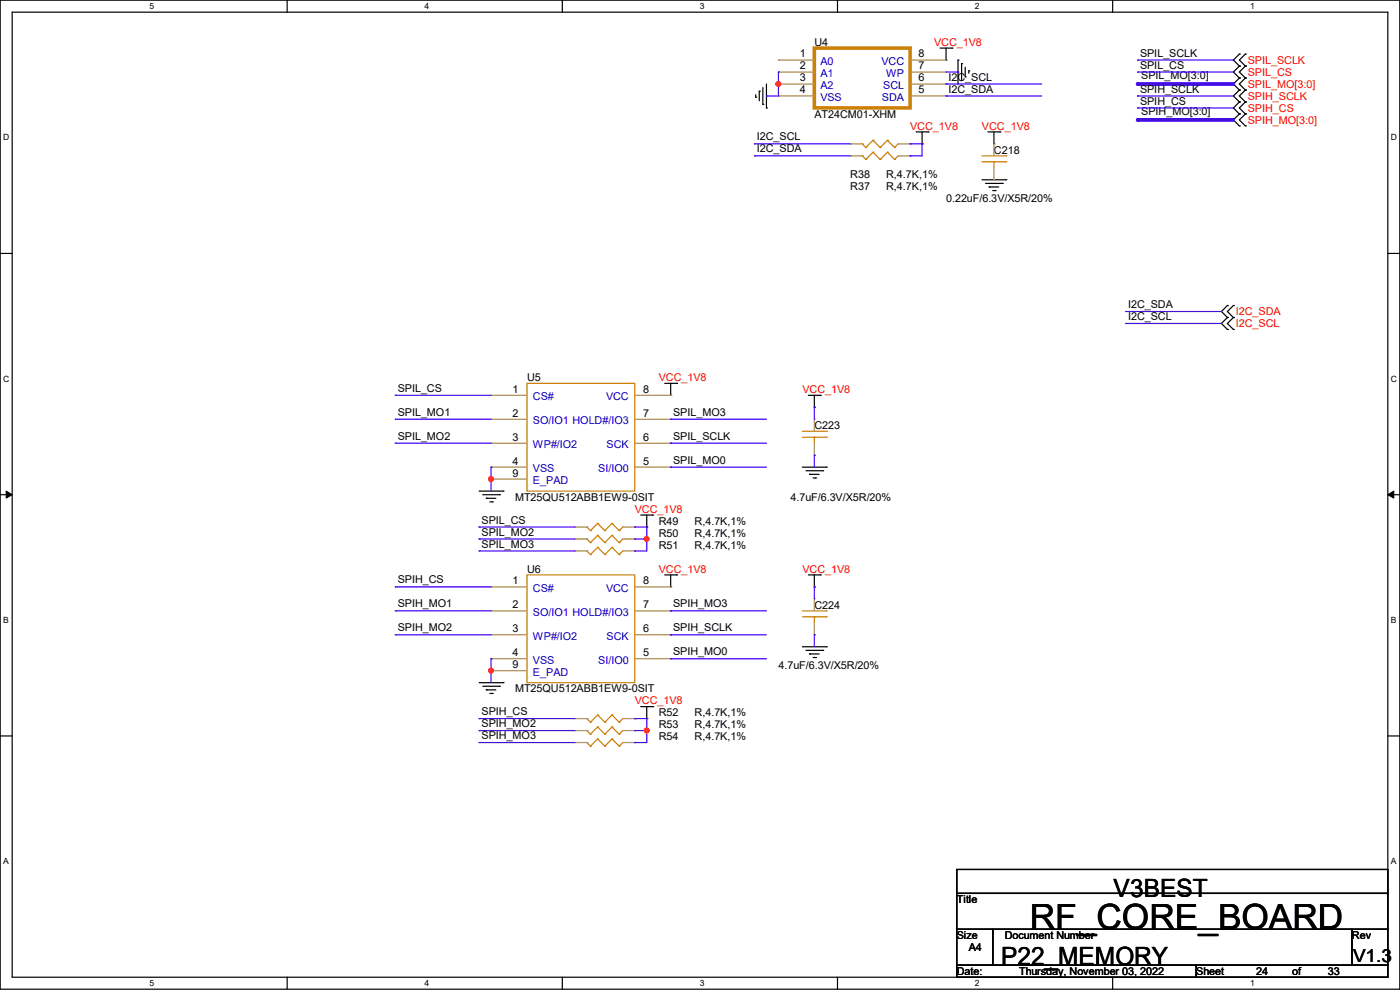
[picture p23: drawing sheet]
<svg xmlns="http://www.w3.org/2000/svg" width="297mm" height="210mm" viewBox="0 0 297 210" stroke-linecap="round" stroke-linejoin="round" font-family="sans-serif">
<defs><g id="words">
<text font-size="7.4" x="218.5" y="197.1">RF_CORE_BOARD</text>
<g font-size="5.3">
<text x="236.3" y="190.2">V3BEST</text>
<text x="212.4" y="204.7">P22_MEMORY</text>
</g>
<text font-size="3.8" x="287.1" y="204.1">V1.3</text>
<g font-size="2.3">
<text x="172.8" y="9.7">U4</text>
<text x="169.7" y="12.2">1</text>
<text x="169.7" y="14.7">2</text>
<text x="169.7" y="17.3">3</text>
<text x="194.9" y="12.2">8</text>
<text x="194.9" y="14.7">7</text>
<text x="194.9" y="17.3">6</text>
<text x="201.2" y="17.1">I2C_SCL</text>
<text x="241.9" y="12">SPIL_SCLK</text>
<text x="241.9" y="14.6">SPIL_CS</text>
<text x="242.1" y="16.8">SPIL_MO[3:0]</text>
<text x="169.7" y="19.8">4</text>
<text x="194.9" y="19.8">5</text>
<text x="201.2" y="19.6">I2C_SDA</text>
<text x="241.9" y="19.6">SPIH_SCLK</text>
<text x="241.9" y="22.2">SPIH_CS</text>
<text x="160.6" y="29.8">I2C_SCL</text>
<text x="172.8" y="25">AT24CM01-XHM</text>
<text x="242.1" y="24.5">SPIH_MO[3:0]</text>
<text x="160.6" y="32.3">I2C_SDA</text>
<text x="210.9" y="32.6">C218</text>
<text x="180.4" y="40.2">R37</text>
<text x="180.4" y="37.7">R38</text>
<text x="188" y="40.2">R,4.7K,1%</text>
<text x="188" y="37.7">R,4.7K,1%</text>
<text x="200.7" y="42.8">0.22uF/6.3V/X5R/20%</text>
<text x="239.3" y="65.4">I2C_SDA</text>
<text x="239.3" y="67.9">I2C_SCL</text>
<text x="84.4" y="83.1">SPIL_CS</text>
<text x="108.8" y="83.3">1</text>
<text x="111.8" y="80.9">U5</text>
<text x="136.4" y="83.3">8</text>
<text x="84.4" y="88.2">SPIL_MO1</text>
<text x="108.8" y="88.4">2</text>
<text x="136.4" y="88.4">7</text>
<text x="142.8" y="88.2">SPIL_MO3</text>
<text x="84.4" y="93.3">SPIL_MO2</text>
<text x="108.8" y="93.5">3</text>
<text x="136.4" y="93.5">6</text>
<text x="142.8" y="93.3">SPIL_SCLK</text>
<text x="172.8" y="91">C223</text>
<text x="108.8" y="98.6">4</text>
<text x="108.8" y="101.1">9</text>
<text x="136.4" y="98.6">5</text>
<text x="142.8" y="98.4">SPIL_MO0</text>
<text x="109.3" y="106.3">MT25QU512ABB1EW9-0SIT</text>
<text x="167.7" y="106.3">4.7uF/6.3V/X5R/20%</text>
<text x="102.2" y="111.1">SPIL_CS</text>
<text x="102.2" y="113.6">SPIL_MO2</text>
<text x="139.7" y="113.9">R50</text>
<text x="139.7" y="111.3">R49</text>
<text x="147.4" y="113.9">R,4.7K,1%</text>
<text x="147.4" y="111.3">R,4.7K,1%</text>
<text x="102.2" y="116.2">SPIL_MO3</text>
<text x="139.7" y="116.4">R51</text>
<text x="147.4" y="116.4">R,4.7K,1%</text>
<text x="84.4" y="123.8">SPIH_CS</text>
<text x="108.8" y="124">1</text>
<text x="111.8" y="121.5">U6</text>
<text x="136.4" y="124">8</text>
<text x="84.4" y="128.9">SPIH_MO1</text>
<text x="108.8" y="129">2</text>
<text x="136.4" y="129">7</text>
<text x="142.8" y="128.9">SPIH_MO3</text>
<text x="172.8" y="129.1">C224</text>
<text x="84.4" y="133.9">SPIH_MO2</text>
<text x="108.8" y="134.1">3</text>
<text x="136.4" y="134.1">6</text>
<text x="142.8" y="133.9">SPIH_SCLK</text>
<text x="108.8" y="139.2">4</text>
<text x="108.8" y="141.7">9</text>
<text x="136.4" y="139.2">5</text>
<text x="142.8" y="139">SPIH_MO0</text>
<text x="165.1" y="141.8">4.7uF/6.3V/X5R/20%</text>
<text x="109.3" y="146.9">MT25QU512ABB1EW9-0SIT</text>
<text x="102.2" y="151.7">SPIH_CS</text>
<text x="102.2" y="154.3">SPIH_MO2</text>
<text x="139.7" y="152">R52</text>
<text x="139.7" y="154.5">R53</text>
<text x="147.4" y="152">R,4.7K,1%</text>
<text x="147.4" y="154.5">R,4.7K,1%</text>
<text x="102.2" y="156.8">SPIH_MO3</text>
<text x="139.7" y="157.1">R54</text>
<text x="147.4" y="157.1">R,4.7K,1%</text>
<text x="203" y="191.6">Title</text>
<text x="203" y="199.2">Size</text>
<text x="205.5" y="201.8">A4</text>
<text x="213.1" y="199.2">Document Number</text>
<text x="286.8" y="199.2">Rev</text>
<text x="203" y="206.8">Date:</text>
<text x="216.2" y="206.8">Thursday, November 03, 2022</text>
<text x="253.8" y="206.8">Sheet</text>
<text x="266.5" y="206.8">24</text>
<text x="274.1" y="206.8">of</text>
<text x="281.7" y="206.8">33</text>
</g>
<g font-size="2.3" fill="#f00">
<text x="198.2" y="9.7">VCC_1V8</text>
<text x="264.7" y="13.5">SPIL_SCLK</text>
<text x="264.7" y="16.1">SPIL_CS</text>
<text x="264.7" y="18.6">SPIL_MO[3:0]</text>
<text x="264.7" y="21.2">SPIH_SCLK</text>
<text x="264.7" y="23.7">SPIH_CS</text>
<text x="193.1" y="27.5">VCC_1V8</text>
<text x="208.3" y="27.5">VCC_1V8</text>
<text x="264.7" y="26.2">SPIH_MO[3:0]</text>
<text x="262.2" y="66.9">I2C_SDA</text>
<text x="262.2" y="69.4">I2C_SCL</text>
<text x="139.7" y="80.9">VCC_1V8</text>
<text x="170.2" y="83.4">VCC_1V8</text>
<text x="134.7" y="108.8">VCC_1V8</text>
<text x="139.7" y="121.5">VCC_1V8</text>
<text x="170.2" y="121.5">VCC_1V8</text>
<text x="134.7" y="149.4">VCC_1V8</text>
</g>
<g font-size="2.3" fill="#00c">
<text x="174" y="13.8">A0</text>
<text x="174" y="16.3">A1</text>
<text x="187" y="13.8">VCC</text>
<text x="188" y="16.3">WP</text>
<text x="174" y="18.9">A2</text>
<text x="174" y="21.4">VSS</text>
<text x="187.1" y="21.4">SDA</text>
<text x="187.4" y="18.9">SCL</text>
<text x="113.1" y="84.9">CS#</text>
<text x="128.6" y="84.9">VCC</text>
<text x="113.1" y="95.1">WP#/IO2</text>
<text x="113.1" y="90">SO/IO1 HOLD#/IO3</text>
<text x="128.7" y="95.1">SCK</text>
<text x="113.1" y="100.2">VSS</text>
<text x="126.9" y="100.2">SI/IO0</text>
<text x="113.1" y="102.7">E_PAD</text>
<text x="113.1" y="125.6">CS#</text>
<text x="128.6" y="125.6">VCC</text>
<text x="113.1" y="130.6">SO/IO1 HOLD#/IO3</text>
<text x="113.1" y="135.7">WP#/IO2</text>
<text x="128.7" y="135.7">SCK</text>
<text x="113.1" y="140.8">VSS</text>
<text x="113.1" y="143.3">E_PAD</text>
<text x="126.9" y="140.8">SI/IO0</text>
</g>
<g font-size="1.8">
<text x="31.7" y="1.9">5</text>
<text x="90.1" y="1.9">4</text>
<text x="148.5" y="1.9">3</text>
<text x="206.8" y="1.9">2</text>
<text x="265.2" y="1.9">1</text>
<text x=".7" y="29.8">D</text>
<text x="295.1" y="29.8">D</text>
<text x=".7" y="80.9">C</text>
<text x="295.1" y="80.9">C</text>
<text x=".7" y="132.1">B</text>
<text x="295.1" y="132.1">B</text>
<text x=".7" y="183.3">A</text>
<text x="295.1" y="183.3">A</text>
<text x="31.7" y="209.2">5</text>
<text x="90.1" y="209.2">4</text>
<text x="148.5" y="209.2">3</text>
<text x="206.8" y="209.2">2</text>
<text x="265.2" y="209.2">1</text>
</g>
</g></defs>
<path d="M0 0h297v209.8h-297zM2.6 2.6h291.8v204.7h-291.8z" fill="none" stroke="#000" stroke-width=".25"/>
<g fill="#fff">
<path d="M31.7 .3h1v2h-1z"/>
<path d="M31.7 207.6h1v1.9h-1z"/>
</g>
<path d="M60.9 0v2.6M60.9 207.3v2.5" fill="none" stroke="#000" stroke-width=".25"/>
<g fill="#fff">
<path d="M90.1 .3h1v2h-1z"/>
<path d="M90.1 207.6h1v1.9h-1z"/>
</g>
<path d="M119.3 0v2.6M119.3 207.3v2.5" fill="none" stroke="#000" stroke-width=".25"/>
<g fill="#fff">
<path d="M148.5 .3h.9v2h-.9z"/>
<path d="M148.5 207.6h.9v1.9h-.9z"/>
</g>
<path d="M177.7 0v2.6M177.7 207.3v2.5" fill="none" stroke="#000" stroke-width=".25"/>
<g fill="#fff">
<path d="M206.8 .3h1v2h-1z"/>
<path d="M206.8 207.6h1v1.9h-1z"/>
</g>
<path d="M236.1 0v2.6M236.1 207.3v2.5" fill="none" stroke="#000" stroke-width=".25"/>
<g fill="#fff">
<path d="M265.2 .3h1v2h-1z"/>
<path d="M265.2 207.6h1v1.9h-1z"/>
<path d="M.7 28.2h1.2v1.9h-1.2z"/>
<path d="M295.1 28.2h1.2v1.9h-1.2z"/>
<path d="M.7 79.3h1.2v2h-1.2z"/>
<path d="M295.1 79.3h1.2v2h-1.2z"/>
</g>
<path d="M0 53.8h2.6M294.4 53.8h2.6" fill="none" stroke="#000" stroke-width=".25"/>
<g fill="#fff">
<path d="M.7 130.5h1.2v2h-1.2z"/>
<path d="M295.1 130.5h1.1v2h-1.1z"/>
</g>
<path d="M0 104.9h2.6M294.4 104.9h2.6" fill="none" stroke="#000" stroke-width=".25"/>
<path d="M1.3 104.2l1.3 .7-1.3 .8zM294.4 104.9l1.3-.7v1.5z" fill="#000" stroke="#000" stroke-width=".21"/>
<g fill="#fff">
<path d="M.7 181.7h1.2v2h-1.2z"/>
<path d="M295.1 181.7h1.1v2h-1.1z"/>
</g>
<g fill="none" stroke="#000" stroke-width=".25">
<path d="M161.1 19.3h.1M161.1 19.3v2.1M161.8 18.6v3.5M162.6 17.8v5.1M199.4 10.2h2.6M200.7 12.7h.1M200.7 10.2v2.5M202 10.2h.1M203.2 12.7h.1M203.2 12.7v5.1M204 13.5h.1M204 13.5v3.6"/>
<path d="M204.8 16.3h.1M204.8 14.3v2M205.5 15h.1M205.5 15v.5M262.9 16.6h.1M262.9 19.1h.1M262.9 11.5h.1M262.9 14h.1M262.9 16.6l-1.2 1.2 1.2 1.3M262.9 11.5l-1.2 1.2 1.2 1.3M262.9 14l-1.2 1.3 1.2 1.3M262.9 19.1l-1.2 1.3 1.2 1.2"/>
<path d="M264.2 19.1h.1M264.2 16.6h.1M264.2 14h.1M264.2 11.5h.1M264.2 16.6l-1.3 1.2 1.3 1.3M264.2 11.5l-1.3 1.2 1.3 1.3M264.2 14l-1.3 1.3 1.3 1.3M264.2 19.1l-1.3 1.3 1.3 1.2M160.3 20.6h.1M160.3 20.1v.5M161.8 22.1h.1M162.6 22.9h.1"/>
<path d="M194.4 28h2.5M195.6 30.5h.1M195.6 28v2.5M196.9 28h.1M208.3 38.1h5.1M209.1 38.9h3.5M209.6 28h2.5M209.8 39.7h.1M209.8 39.7h2.1M210.9 30.5h.1M210.9 28v2.5M212.1 28h.1"/>
<path d="M212.6 38.9h.1M213.4 38.1h.1M262.9 24.2h.1M262.9 26.7h.1M262.9 21.6h.1M262.9 24.2l-1.2 1.2 1.2 1.3M262.9 21.6l-1.2 1.3 1.2 1.3M264.2 26.7h.1M264.2 24.2h.1M264.2 21.6h.1M264.2 24.2l-1.3 1.2 1.3 1.3M264.2 21.6l-1.3 1.3 1.3 1.3"/>
<path d="M210.6 40.4h.5M211.1 40.4h.1M260.4 64.8h.1M260.4 67.4h.1M260.4 69.9h.1M260.4 64.8l-1.3 1.3 1.3 1.3M260.4 67.4l-1.3 1.2 1.3 1.3M261.7 67.4h.1M261.7 64.8h.1M261.7 69.9h.1M261.7 64.8l-1.3 1.3 1.3 1.3M261.7 67.4l-1.3 1.2 1.3 1.3"/>
<path d="M141 81.3h2.6M142.3 83.9h.1M142.3 81.3v2.6M143.6 81.3h.1M170.2 99.1h5.1M171 99.9h3.5M171.5 83.9h2.5M172.8 86.4h.1M172.8 83.9v2.5M174 83.9h.1M174.5 99.9h.1M175.3 99.1h.1"/>
<path d="M101.6 104.2h5.1M102.4 104.9h3.6M103.2 105.7h.1M103.2 105.7h2M103.9 106.5h.5M104.4 106.5h.1M106 104.9h.1M106.7 104.2h.1M135.9 109.3h2.6M137.2 111.8h.1M137.2 109.3v2.5M138.5 109.3h.1"/>
<path d="M171.7 100.6h.1M171.7 100.6h2.1M172.5 101.4h.5M173 101.4h.1M141 122h2.6M142.3 124.5h.1M142.3 122v2.5M143.6 122h.1M170.2 137.2h5.1M171 138h3.5M171.5 122h2.5M171.7 138.7h.1"/>
<path d="M171.7 138.7h2.1M172.5 139.5h.5M172.8 124.5h.1M172.8 122v2.5M173 139.5h.1M174 122h.1M174.5 138h.1M175.3 137.2h.1M0 156.1h2.6M101.6 144.8h5.1M102.4 145.6h3.6M103.2 146.3h.1"/>
<path d="M103.2 146.3h2M103.9 147.1h.5M104.4 147.1h.1M106 145.6h.1M106.7 144.8h.1M135.9 149.9h2.6M137.2 152.4h.1M137.2 149.9v2.5M138.5 149.9h.1M294.4 156.1h2.6M203 184.4h91.4v5.1h-91.4zM203 189.5h91.4v7.6h-91.4z"/>
<path d="M203 197.1h7.6v7.7h-7.6zM210.6 197.1h76.2v7.7h-76.2zM286.8 197.1h7.6v7.7h-7.6zM203 204.8h50.8v2.5h-50.8zM253.8 204.8h40.6v2.5h-40.6z"/>
</g>
<g fill="none" stroke="#cc8006" stroke-width=".25">
<path d="M182.9 33.1h.1M182.9 30.5h.1M182.9 33.1l.8 .7M182.9 30.5l.8 .8M183.7 33.8h.1M183.7 31.3h.1M185.2 32.3h.1M185.2 29.8h.1M185.2 32.3l1.5 1.5M185.2 32.3l-1.5 1.5M185.2 29.8l1.5 1.5M185.2 29.8l-1.5 1.5"/>
<path d="M186.7 33.8h.1M186.7 31.3h.1M188.3 32.3h.1M188.3 29.8h.1M188.3 32.3l1.5 1.5M188.3 32.3l-1.6 1.5M188.3 29.8l1.5 1.5M188.3 29.8l-1.6 1.5M189.8 33.8h.1M189.8 31.3h.1M190.5 33.1l-.7 .7M190.5 30.5l-.7 .8"/>
<path d="M208.3 33.1h5.1M208.3 34.3h5.1M210.9 34.3h.1M210.9 34.3v1.3M213.4 33.1h.1M213.4 34.3h.1M111.8 81.3h22.9v22.9h-22.9zM170.2 91.5h5.1M170.2 92.8h5.1M172.8 92.8h.1M172.8 92.8v1.2M175.3 91.5h.1"/>
<path d="M175.3 92.8h.1M124.5 116.9h.1M124.5 114.3h.1M124.5 111.8h.1M124.5 116.9l.8 .7M124.5 114.3l.8 .8M124.5 111.8l.8 .8M125.3 117.6h.1M125.3 115.1h.1M125.3 112.6h.1M126.8 116.1h.1M126.8 113.6h.1"/>
<path d="M126.8 111h.1M126.8 116.1l1.5 1.5M126.8 116.1l-1.5 1.5M126.8 113.6l1.5 1.5M126.8 113.6l-1.5 1.5M126.8 111l1.5 1.6M126.8 111l-1.5 1.6M128.3 117.6h.1M128.3 115.1h.1M128.3 112.6h.1M129.8 116.1h.1M129.8 113.6h.1"/>
<path d="M129.8 111h.1M129.8 116.1l1.6 1.5M129.8 116.1l-1.5 1.5M129.8 113.6l1.6 1.5M129.8 113.6l-1.5 1.5M129.8 111l1.6 1.6M129.8 111l-1.5 1.6M131.4 117.6h.1M131.4 115.1h.1M131.4 112.6h.1M132.1 116.9l-.7 .7M132.1 114.3l-.7 .8"/>
<path d="M132.1 111.8l-.7 .8M111.8 122h22.9v22.8h-22.9zM170.2 129.6h5.1M170.2 130.9h5.1M172.8 130.9h.1M172.8 130.9v1.2M175.3 129.6h.1M175.3 130.9h.1M124.5 152.4h.1M124.5 155h.1M124.5 157.5h.1M124.5 152.4l.8 .8"/>
<path d="M124.5 155l.8 .7M124.5 157.5l.8 .8M125.3 153.2h.1M125.3 155.7h.1M125.3 158.3h.1M126.8 151.7h.1M126.8 154.2h.1M126.8 156.8h.1M126.8 151.7l1.5 1.5M126.8 151.7l-1.5 1.5M126.8 154.2l1.5 1.5M126.8 154.2l-1.5 1.5"/>
<path d="M126.8 156.8l1.5 1.5M126.8 156.8l-1.5 1.5M128.3 153.2h.1M128.3 155.7h.1M128.3 158.3h.1M129.8 151.7h.1M129.8 154.2h.1M129.8 156.8h.1M129.8 151.7l1.6 1.5M129.8 151.7l-1.5 1.5M129.8 154.2l1.6 1.5M129.8 154.2l-1.5 1.5"/>
<path d="M129.8 156.8l1.6 1.5M129.8 156.8l-1.5 1.5M131.4 153.2h.1M131.4 155.7h.1M131.4 158.3h.1M132.1 152.4l-.7 .8M132.1 155l-.7 .7M132.1 157.5l-.7 .8"/>
</g>
<g fill="none" stroke="#a84" stroke-width=".25">
<path d="M165.1 12.7h.1M165.1 15.3h.1M165.1 17.8h.1M165.1 12.7h7.7M165.1 15.3h7.7M165.1 17.8h7.7M193.1 12.7h7.6M193.1 15.3h7.6M193.1 17.8h7.6M200.7 12.7h.1M200.7 15.3h.1M200.7 17.8h.1"/>
<path d="M165.1 20.4h.1M165.1 20.4h7.7M180.4 33.1h.1M180.4 30.5h.1M180.4 33.1h2.5M180.4 30.5h2.5M190.5 33.1h2.6M190.5 30.5h2.6M193.1 33.1h.1M193.1 30.5h.1M193.1 20.4h7.6M200.7 20.4h.1"/>
<path d="M210.9 30.5h.1M210.9 38.1h.1M210.9 30.5v2.6M210.9 35.6v2.5M104.2 83.9h.1M104.2 94h.1M104.2 88.9h.1M104.2 99.1h.1M104.2 99.1h7.6M104.2 94h7.6M104.2 83.9h7.6M104.2 88.9h7.6"/>
<path d="M134.7 99.1h7.6M134.7 94h7.6M134.7 83.9h7.6M134.7 88.9h7.6M142.3 99.1h.1M142.3 94h.1M142.3 88.9h.1M142.3 83.9h.1M172.8 88.9h.1M172.8 96.6h.1M172.8 88.9v2.6M172.8 94v2.6"/>
<path d="M104.2 101.6h.1M104.2 101.6h7.6M122 116.9h.1M122 114.3h.1M122 111.8h.1M122 116.9h2.5M122 114.3h2.5M122 111.8h2.5M132.1 116.9h2.6M132.1 114.3h2.6M132.1 111.8h2.6M134.7 116.9h.1"/>
<path d="M134.7 114.3h.1M134.7 111.8h.1M104.2 124.5h.1M104.2 134.7h.1M104.2 129.6h.1M104.2 139.7h.1M104.2 139.7h7.6M104.2 134.7h7.6M104.2 124.5h7.6M104.2 129.6h7.6M134.7 139.7h7.6M134.7 134.7h7.6"/>
<path d="M134.7 124.5h7.6M134.7 129.6h7.6M142.3 139.7h.1M142.3 134.7h.1M142.3 129.6h.1M142.3 124.5h.1M172.8 127h.1M172.8 134.7h.1M172.8 127v2.6M172.8 132.1v2.6M104.2 142.3h.1M104.2 142.3h7.6"/>
<path d="M122 152.4h.1M122 155h.1M122 157.5h.1M122 152.4h2.5M122 155h2.5M122 157.5h2.5M132.1 152.4h2.6M132.1 155h2.6M132.1 157.5h2.6M134.7 152.4h.1M134.7 155h.1M134.7 157.5h.1"/>
</g>
<path d="M172.8 10.2h20.3v12.7h-20.3z" fill="none" stroke="#cc8006" stroke-width=".76"/>
<path d="M241.3 12.7h.1M241.3 12.7h20.4" fill="none" stroke="#4200ff" stroke-width=".25"/>
<path d="M241.3 17.8h20.4" fill="none" stroke="#00f" stroke-width=".76"/>
<circle cx="241.3" cy="17.8" r=".38" fill="#00f"/>
<path d="M241.3 15.3h.1M241.3 15.3h20.4M241.3 20.4h.1M241.3 20.4h20.4" fill="none" stroke="#4200ff" stroke-width=".25"/>
<path d="M241.3 25.4h20.4" fill="none" stroke="#00f" stroke-width=".76"/>
<circle cx="241.3" cy="25.4" r=".38" fill="#00f"/>
<g fill="none" stroke="#4200ff" stroke-width=".25">
<path d="M165.1 15.3h.1M165.1 17.8h.1M165.1 15.3v5.1h-2.5M200.7 17.8h.1M200.7 15.3h2.5M200.7 17.8h20.3M203.2 15.3h.1M160.1 30.5h.1M160.1 33.1h.1M160.1 33.1h20.3M160.1 30.5h20.3M162.6 20.4h.1"/>
<path d="M193.1 33.1h.1M193.1 30.5h.1M193.1 30.5h2.5M195.6 30.5h.1M195.6 30.5v2.6h-2.5M200.7 20.4h.1M200.7 20.4h20.3M241.3 22.9h.1M241.3 22.9h20.4M238.8 66.1h.1M238.8 68.6h.1M238.8 66.1h20.3"/>
<path d="M238.8 68.6h20.3M83.9 88.9h.1M83.9 94h.1M83.9 83.9h.1M83.9 94h20.3M83.9 88.9h20.3M83.9 83.9h20.3M104.2 99.1h.1M104.2 99.1v5.1M142.3 94h.1M142.3 88.9h.1M142.3 99.1h.1"/>
<path d="M142.3 94h20.3M142.3 88.9h20.3M142.3 99.1h20.3M172.8 86.4h.1M172.8 96.6h.1M172.8 86.4v2.5M172.8 96.6v2.5M101.6 111.8h.1M101.6 114.3h.1M101.6 116.9h.1M101.6 111.8h20.4M101.6 114.3h20.4"/>
<path d="M101.6 116.9h20.4M104.2 101.6h.1M134.7 111.8h.1M134.7 114.3h.1M134.7 116.9h.1M134.7 111.8h2.5M134.7 114.3h2.5M137.2 111.8h.1M137.2 114.3h.1M137.2 111.8v5.1h-2.5M83.9 124.5h.1M83.9 129.6h.1"/>
<path d="M83.9 134.7h.1M83.9 124.5h20.3M83.9 129.6h20.3M83.9 134.7h20.3M104.2 139.7h.1M104.2 139.7v5.1M142.3 139.7h.1M142.3 129.6h.1M142.3 134.7h.1M142.3 139.7h20.3M142.3 129.6h20.3M142.3 134.7h20.3"/>
<path d="M172.8 124.5h.1M172.8 134.7h.1M172.8 124.5v2.5M172.8 134.7v2.5M101.6 152.4h.1M101.6 155h.1M101.6 157.5h.1M101.6 152.4h20.4M101.6 155h20.4M101.6 157.5h20.4M104.2 142.3h.1M134.7 152.4h.1"/>
<path d="M134.7 155h.1M134.7 157.5h.1M134.7 152.4h2.5M134.7 155h2.5M137.2 152.4h.1M137.2 155h.1M137.2 152.4v5.1h-2.5"/>
</g>
<g fill="#f00" stroke="#f00" stroke-width=".25">
<circle cx="104.2" cy="101.6" r=".49"/>
<circle cx="104.2" cy="142.3" r=".49"/>
<circle cx="137.2" cy="114.3" r=".49"/>
<circle cx="137.2" cy="155" r=".49"/>
<circle cx="165.1" cy="17.8" r=".49"/>
</g>
<use href="#words"/>
</svg>
